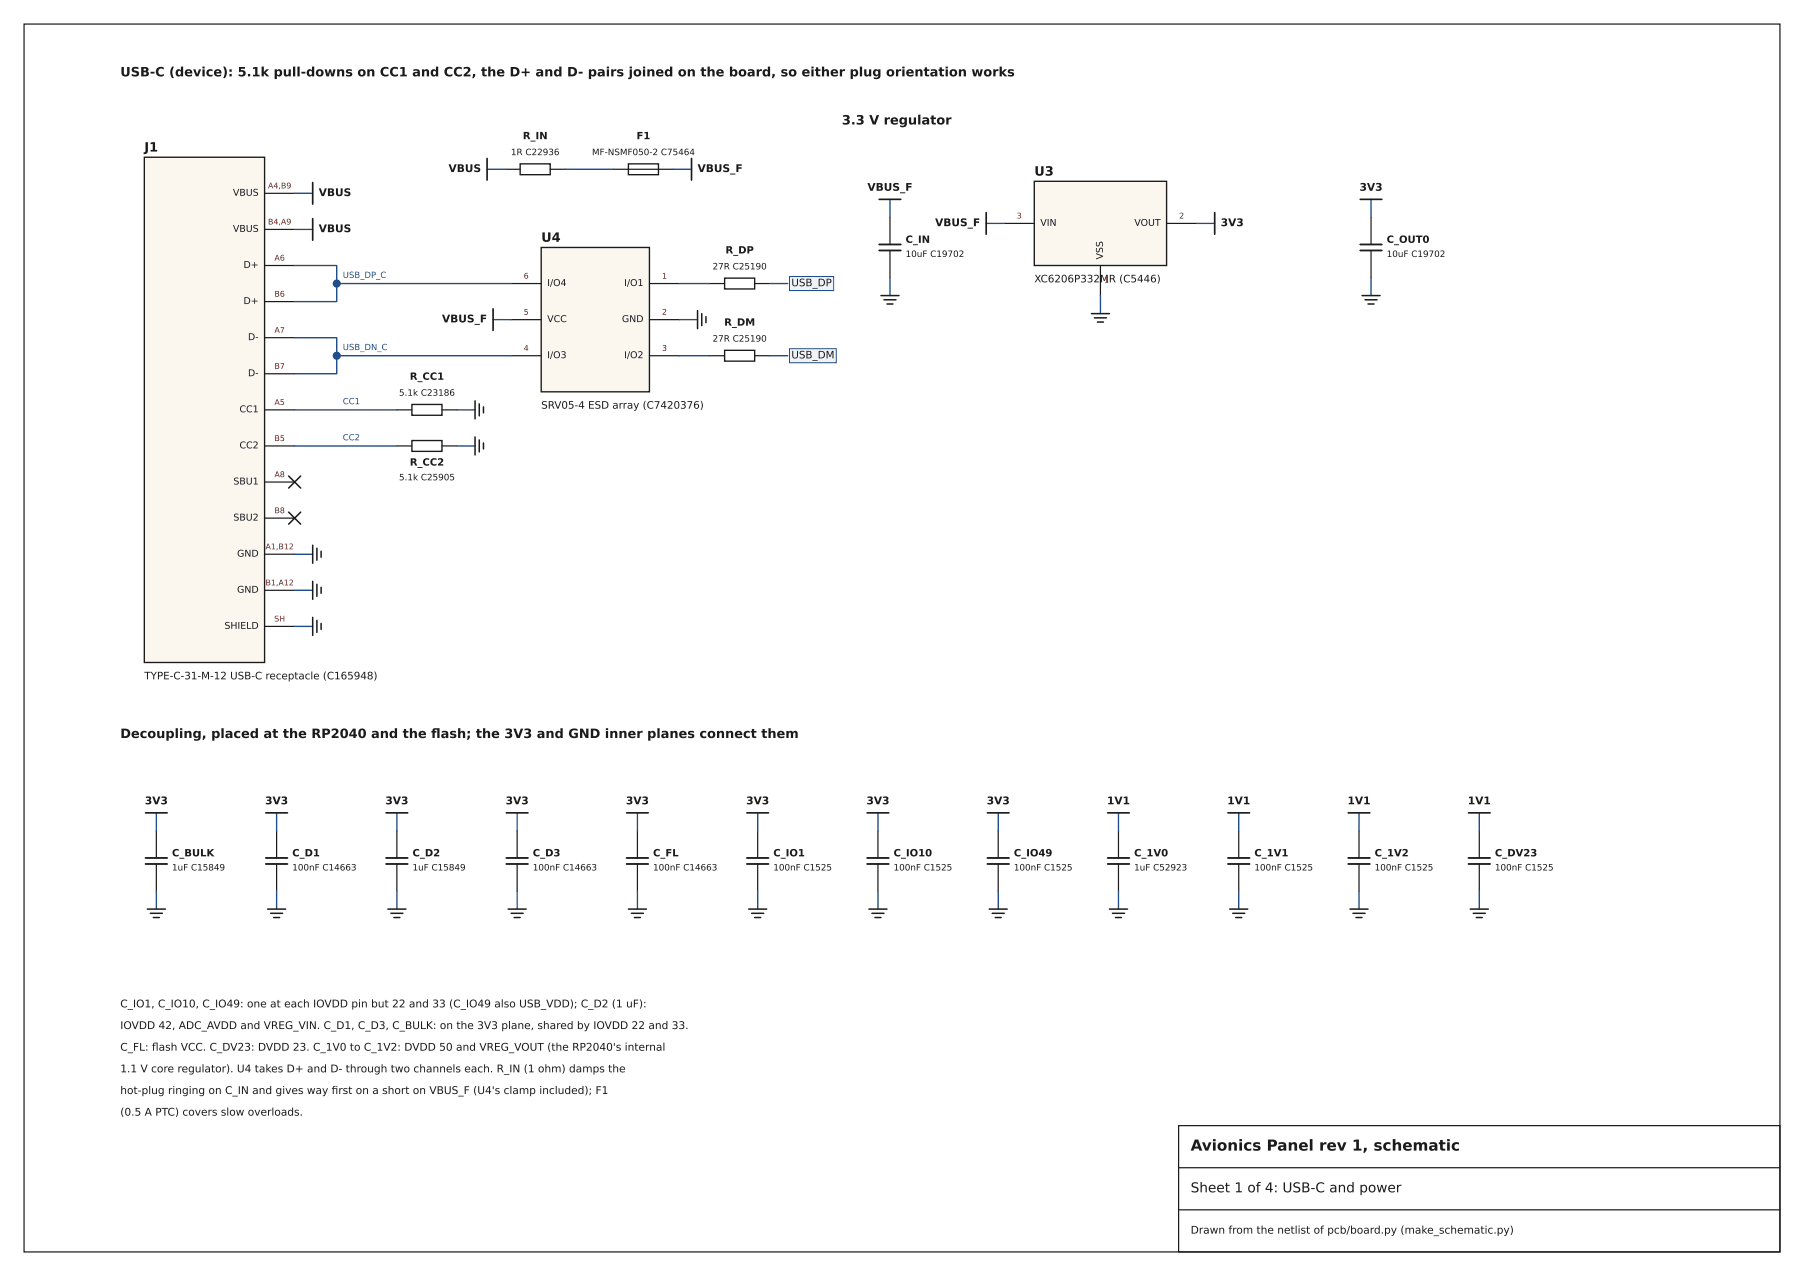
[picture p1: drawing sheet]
<svg xmlns="http://www.w3.org/2000/svg" width="420mm" height="297mm" viewBox="0 0 420 297" stroke-linecap="round" stroke-linejoin="round" font-family="sans-serif">
<defs><g id="words">
<text font-size="3.5" fill="#1b1b1b" x="277.2" y="267.8">Avionics Panel rev 1, schematic</text>
<text font-size="3.2" fill="#1b1b1b" x="277.2" y="277.5">Sheet 1 of 4: USB-C and power</text>
<g font-size="3" fill="#1b1b1b">
<text x="28" y="17.8">USB-C (device): 5.1k pull-downs on CC1 and CC2, the D+ and D- pairs joined on the board, so either plug orientation works</text>
<text x="196" y="29">3.3 V regulator</text>
<text x="33.6" y="35.3">J1</text>
<text x="240.8" y="40.9">U3</text>
<text x="126" y="56.3">U4</text>
<text x="28" y="171.8">Decoupling, placed at the RP2040 and the fash; the 3V3 and GND inner planes connect them</text>
<text x="100.4" y="171.8">l</text>
</g>
<g font-size="2.5" fill="#1b1b1b">
<text x="104.4" y="40">VBUS</text>
<text x="162.4" y="40">VBUS_F</text>
<text x="74.2" y="45.6">VBUS</text>
<text x="201.9" y="44.4">VBUS_F</text>
<text x="316.5" y="44.4">3V3</text>
<text x="217.7" y="52.6">VBUS_F</text>
<text x="284.2" y="52.6">3V3</text>
<text x="74.2" y="54">VBUS</text>
<text x="102.9" y="75">VBUS_F</text>
<text x="33.7" y="187.2">3V3</text>
<text x="61.7" y="187.2">3V3</text>
<text x="89.7" y="187.2">3V3</text>
<text x="117.7" y="187.2">3V3</text>
<text x="145.7" y="187.2">3V3</text>
<text x="173.7" y="187.2">3V3</text>
<text x="201.7" y="187.2">3V3</text>
<text x="229.7" y="187.2">3V3</text>
<text x="257.7" y="187.2">1V1</text>
<text x="285.7" y="187.2">1V1</text>
<text x="313.7" y="187.2">1V1</text>
<text x="341.7" y="187.2">1V1</text>
<text x="28" y="234.5">C_IO1, C_IO10, C_IO49: one at each IOVDD pin but 22 and 33 (C_IO49 also USB_VDD); C_D2 (1 uF):</text>
<text x="28" y="239.5">IOVDD 42, ADC_AVDD and VREG_VIN. C_D1, C_D3, C_BULK: on the 3V3 plane, shared by IOVDD 22 and 33.</text>
<text x="28" y="244.6">C_FL: fash VCC. C_DV23: DVDD 23. C_1V0 to C_1V2: DVDD 50 and VREG_VOUT (the RP2040's internal</text>
<text x="35.4" y="244.6">l</text>
<text x="28" y="249.6">1.1 V core regulator). U4 takes D+ and D- through two channels each. R_IN (1 ohm) damps the</text>
<text x="28" y="254.6">hot-plug ringing on C_IN and gives way frst on a short on VBUS_F (U4's clamp included); F1</text>
<text x="77.2" y="254.6">i</text>
<text x="28" y="259.7">(0.5 A PTC) covers slow overloads.</text>
<text x="277.2" y="287.1">Drawn from the netlist of pcb/board.py (make_schematic.py)</text>
</g>
<g font-size="2.4" fill="#1b1b1b">
<text x="240.8" y="65.7">XC6206P332MR (C5446)</text>
<text x="184.2" y="66.6">USB_DP</text>
<text x="184.2" y="83.4">USB_DM</text>
<text x="126" y="95.1">SRV05-4 ESD array (C7420376)</text>
<text x="33.6" y="158.1">TYPE-C-31-M-12 USB-C receptacle (C165948)</text>
</g>
<g font-size="2.3" fill="#1b1b1b">
<text x="121.7" y="32.4">R_IN</text>
<text x="148.2" y="32.4">F1</text>
<text x="168.9" y="59">R_DP</text>
<text x="210.8" y="56.5">C_IN</text>
<text x="322.8" y="56.5">C_OUT0</text>
<text x="168.6" y="75.8">R_DM</text>
<text x="95.4" y="88.4">R_CC1</text>
<text x="95.4" y="108.4">R_CC2</text>
<text x="40" y="199.3">C_BULK</text>
<text x="68" y="199.3">C_D1</text>
<text x="96" y="199.3">C_D2</text>
<text x="124" y="199.3">C_D3</text>
<text x="152" y="199.3">C_FL</text>
<text x="180" y="199.3">C_IO1</text>
<text x="208" y="199.3">C_IO10</text>
<text x="236" y="199.3">C_IO49</text>
<text x="264" y="199.3">C_1V0</text>
<text x="292" y="199.3">C_1V1</text>
<text x="320" y="199.3">C_1V2</text>
<text x="348" y="199.3">C_DV23</text>
</g>
<g font-size="2.2" fill="#1b1b1b">
<text x="54.2" y="45.6">VBUS</text>
<text x="54.2" y="54">VBUS</text>
<text x="242.2" y="52.6">VIN</text>
<text x="264.1" y="52.6">VOUT</text>
<text x="56.7" y="62.4">D+</text>
<text x="256.8" y="60.4" transform="rotate(-90 256.8 60.4)">VSS</text>
<text x="56.7" y="70.8">D+</text>
<text x="127.4" y="66.6">I/O4</text>
<text x="145.3" y="66.6">I/O1</text>
<text x="127.4" y="75">VCC</text>
<text x="144.8" y="75">GND</text>
<text x="57.7" y="79.2">D-</text>
<text x="127.4" y="83.4">I/O3</text>
<text x="145.3" y="83.4">I/O2</text>
<text x="57.7" y="87.6">D-</text>
<text x="55.8" y="96">CC1</text>
<text x="55.8" y="104.4">CC2</text>
<text x="54.3" y="112.8">SBU1</text>
<text x="54.3" y="121.2">SBU2</text>
<text x="55.2" y="129.6">GND</text>
<text x="55.2" y="138">GND</text>
<text x="52.3" y="146.4">SHIELD</text>
</g>
<g font-size="2" fill="#1b1b1b">
<text x="118.9" y="36.1">1R C22936</text>
<text x="137.8" y="36.1">MF-NSMF050-2 C75464</text>
<text x="210.8" y="59.8">10uF C19702</text>
<text x="322.8" y="59.8">10uF C19702</text>
<text x="165.9" y="62.7">27R C25190</text>
<text x="165.9" y="79.5">27R C25190</text>
<text x="92.9" y="92.1">5.1k C23186</text>
<text x="92.9" y="111.8">5.1k C25905</text>
<text x="40" y="202.6">1uF C15849</text>
<text x="68" y="202.6">100nF C14663</text>
<text x="96" y="202.6">1uF C15849</text>
<text x="124" y="202.6">100nF C14663</text>
<text x="152" y="202.6">100nF C14663</text>
<text x="180" y="202.6">100nF C1525</text>
<text x="208" y="202.6">100nF C1525</text>
<text x="236" y="202.6">100nF C1525</text>
<text x="264" y="202.6">1uF C52923</text>
<text x="292" y="202.6">100nF C1525</text>
<text x="320" y="202.6">100nF C1525</text>
<text x="348" y="202.6">100nF C1525</text>
</g>
<g font-size="2" fill="#1f4e8c">
<text x="79.8" y="64.7">USB_DP_C</text>
<text x="79.8" y="81.5">USB_DN_C</text>
<text x="79.8" y="94.1">CC1</text>
<text x="79.8" y="102.5">CC2</text>
</g>
<g font-size="1.8" fill="#7a1f1f">
<text x="62.4" y="43.9">A4,B9</text>
<text x="62.4" y="52.3">B4,A9</text>
<text x="236.7" y="50.9">3</text>
<text x="274.5" y="50.9">2</text>
<text x="63.9" y="60.7">A6</text>
<text x="121.9" y="64.9">6</text>
<text x="154.1" y="64.9">1</text>
<text x="257" y="65.8">1</text>
<text x="63.9" y="69.1">B6</text>
<text x="63.9" y="77.5">A7</text>
<text x="121.9" y="73.3">5</text>
<text x="154.1" y="73.3">2</text>
<text x="121.9" y="81.7">4</text>
<text x="154.1" y="81.7">3</text>
<text x="63.9" y="85.9">B7</text>
<text x="63.9" y="94.3">A5</text>
<text x="63.9" y="102.7">B5</text>
<text x="63.9" y="111.1">A8</text>
<text x="63.9" y="119.5">B8</text>
<text x="61.8" y="127.9">A1,B12</text>
<text x="61.8" y="136.3">B1,A12</text>
<text x="63.8" y="144.7">SH</text>
</g>
</g></defs>
<path d="M5.6 5.6h408.8v285.8h-408.8zM274.4 262h140v29.4h-140z" fill="none" stroke="#1b1b1b" stroke-width=".28"/>
<g fill="#fbf7ef" stroke="#1b1b1b" stroke-width=".32">
<path d="M33.6 36.6h28v117.6h-28z"/>
<path d="M126 57.6h25.2v33.6h-25.2z"/>
</g>
<path d="M121.1 38.1h7v2.6h-7zM146.3 38.1h7v2.6h-7zM168.7 64.7h7v2.6h-7zM95.9 94.1h7v2.6h-7zM168.7 81.5h7v2.6h-7zM95.9 102.5h7v2.6h-7z" fill="none" stroke="#1b1b1b" stroke-width=".32"/>
<path d="M240.8 42.2h30.8v19.6h-30.8z" fill="#fbf7ef" stroke="#1b1b1b" stroke-width=".32"/>
<g fill="none" stroke="#1b1b1b" stroke-width=".28">
<path d="M117.6 39.4h3.5M128.1 39.4h3.5M142.8 39.4h14M61.6 45h7M61.6 53.4h7M207.2 50.6v6.3M207.2 58.3v6.3M233.8 52h7M271.6 52h7M319.2 50.6v6.3M319.2 58.3v6.3M61.6 61.8h7"/>
<path d="M61.6 70.2h7M61.6 78.6h7M119 66h7M119 74.4h7M151.2 66h7M151.2 74.4h7M165.2 66h3.5M175.7 66h3.5M256.2 61.8v7M61.6 87h7M61.6 95.4h7M92.4 95.4h3.5"/>
<path d="M102.9 95.4h3.5M119 82.8h7M151.2 82.8h7M165.2 82.8h3.5M175.7 82.8h3.5M61.6 103.8h7M61.6 112.2h7M92.4 103.8h3.5M102.9 103.8h3.5M61.6 120.6h7M61.6 129h7M61.6 137.4h7"/>
<path d="M61.6 145.8h7M36.4 193.4v6.3M64.4 193.4v6.3M92.4 193.4v6.3M120.4 193.4v6.3M148.4 193.4v6.3M176.4 193.4v6.3M204.4 193.4v6.3M232.4 193.4v6.3M260.4 193.4v6.3M288.4 193.4v6.3M316.4 193.4v6.3"/>
<path d="M344.4 193.4v6.3M36.4 201.1v6.3M64.4 201.1v6.3M92.4 201.1v6.3M120.4 201.1v6.3M148.4 201.1v6.3M176.4 201.1v6.3M204.4 201.1v6.3M232.4 201.1v6.3M260.4 201.1v6.3M288.4 201.1v6.3M316.4 201.1v6.3"/>
<path d="M344.4 201.1v6.3M274.4 271.8h140M274.4 281.6h140"/>
</g>
<g fill="none" stroke="#1f4e8c" stroke-width=".32">
<path d="M113.4 39.4h4.2M131.6 39.4h11.2M156.8 39.4h4.2M68.6 45h4.2M68.6 53.4h4.2M207.2 46.4v4.2M229.6 52h4.2M278.6 52h4.2M319.2 46.4v4.2M68.6 61.8h9.8v8.4h-9.8M68.6 78.6h9.8v8.4h-9.8M78.4 66h40.6"/>
<path d="M114.8 74.4h4.2M158.2 74.4h4.2M158.2 66h7M179.2 66h4.2M207.2 64.6v4.2M256.2 68.8v4.2M319.2 64.6v4.2M68.6 95.4h23.8M78.4 82.8h40.6M106.4 95.4h4.2M158.2 82.8h7M179.2 82.8h4.2"/>
<path d="M68.6 103.8h23.8M106.4 103.8h4.2M68.6 129h4.2M68.6 137.4h4.2M68.6 145.8h4.2M36.4 189.2v4.2M64.4 189.2v4.2M92.4 189.2v4.2M120.4 189.2v4.2M148.4 189.2v4.2M176.4 189.2v4.2M204.4 189.2v4.2"/>
<path d="M232.4 189.2v4.2M260.4 189.2v4.2M288.4 189.2v4.2M316.4 189.2v4.2M344.4 189.2v4.2M36.4 207.4v4.2M64.4 207.4v4.2M92.4 207.4v4.2M120.4 207.4v4.2M148.4 207.4v4.2M176.4 207.4v4.2M204.4 207.4v4.2"/>
<path d="M232.4 207.4v4.2M260.4 207.4v4.2M288.4 207.4v4.2M316.4 207.4v4.2M344.4 207.4v4.2"/>
</g>
<g fill="none" stroke="#1b1b1b" stroke-width=".39">
<path d="M113.4 36.9v5M161 36.9v5M72.8 42.5v5M72.8 50.9v5M204.7 46.4h5M229.6 49.5v5M282.8 49.5v5M316.7 46.4h5M114.8 71.9v5M33.9 189.2h5M61.9 189.2h5M89.9 189.2h5"/>
<path d="M117.9 189.2h5M145.9 189.2h5M173.9 189.2h5M201.9 189.2h5M229.9 189.2h5M257.9 189.2h5M285.9 189.2h5M313.9 189.2h5M341.9 189.2h5"/>
</g>
<g fill="none" stroke="#1b1b1b" stroke-width=".35">
<path d="M162.4 72.3v4.2M163.4 73v2.8M164.4 73.7v1.4M205.1 68.8h4.2M205.8 69.8h2.8M206.5 70.8h1.4M254.1 73h4.2M254.8 74h2.8M255.5 75h1.4M317.1 68.8h4.2M317.8 69.8h2.8M318.5 70.8h1.4"/>
<path d="M110.6 93.3v4.2M111.6 94v2.8M112.6 94.7v1.4M67.2 110.8l2.8 2.8M67.2 119.2l2.8 2.8M70 110.8l-2.8 2.8M70 119.2l-2.8 2.8M110.6 101.7v4.2M111.6 102.4v2.8M112.6 103.1v1.4M72.8 126.9v4.2M72.8 135.3v4.2"/>
<path d="M73.8 127.6v2.8M73.8 136v2.8M74.8 128.3v1.4M74.8 136.7v1.4M72.8 143.7v4.2M73.8 144.4v2.8M74.8 145.1v1.4M34.3 211.6h4.2M35 212.6h2.8M35.7 213.6h1.4M62.3 211.6h4.2M63 212.6h2.8"/>
<path d="M63.7 213.6h1.4M90.3 211.6h4.2M91 212.6h2.8M91.7 213.6h1.4M118.3 211.6h4.2M119 212.6h2.8M119.7 213.6h1.4M146.3 211.6h4.2M147 212.6h2.8M147.7 213.6h1.4M174.3 211.6h4.2M175 212.6h2.8"/>
<path d="M175.7 213.6h1.4M202.3 211.6h4.2M203 212.6h2.8M203.7 213.6h1.4M230.3 211.6h4.2M231 212.6h2.8M231.7 213.6h1.4M258.3 211.6h4.2M259 212.6h2.8M259.7 213.6h1.4M286.3 211.6h4.2M287 212.6h2.8"/>
<path d="M287.7 213.6h1.4M314.3 211.6h4.2M315 212.6h2.8M315.7 213.6h1.4M342.3 211.6h4.2M343 212.6h2.8M343.7 213.6h1.4"/>
</g>
<g fill="none" stroke="#1b1b1b" stroke-width=".42">
<path d="M204.7 56.9h5M204.7 58.3h5M316.7 56.9h5M316.7 58.3h5M33.9 199.7h5M61.9 199.7h5M89.9 199.7h5M117.9 199.7h5M145.9 199.7h5M173.9 199.7h5M201.9 199.7h5M229.9 199.7h5"/>
<path d="M257.9 199.7h5M285.9 199.7h5M313.9 199.7h5M341.9 199.7h5M33.9 201.1h5M61.9 201.1h5M89.9 201.1h5M117.9 201.1h5M145.9 201.1h5M173.9 201.1h5M201.9 201.1h5M229.9 201.1h5"/>
<path d="M257.9 201.1h5M285.9 201.1h5M313.9 201.1h5M341.9 201.1h5"/>
</g>
<circle cx="78.4" cy="66" r=".77" fill="#1f4e8c" stroke="#1f4e8c" stroke-width=".35"/>
<path d="M183.8 64.4h10.3v3.2h-10.3z" fill="#eef3fa" stroke="#1f4e8c" stroke-width=".23"/>
<circle cx="78.4" cy="82.8" r=".77" fill="#1f4e8c" stroke="#1f4e8c" stroke-width=".35"/>
<path d="M183.8 81.2h10.9v3.2h-10.9z" fill="#eef3fa" stroke="#1f4e8c" stroke-width=".23"/>
<use href="#words"/>
</svg>
